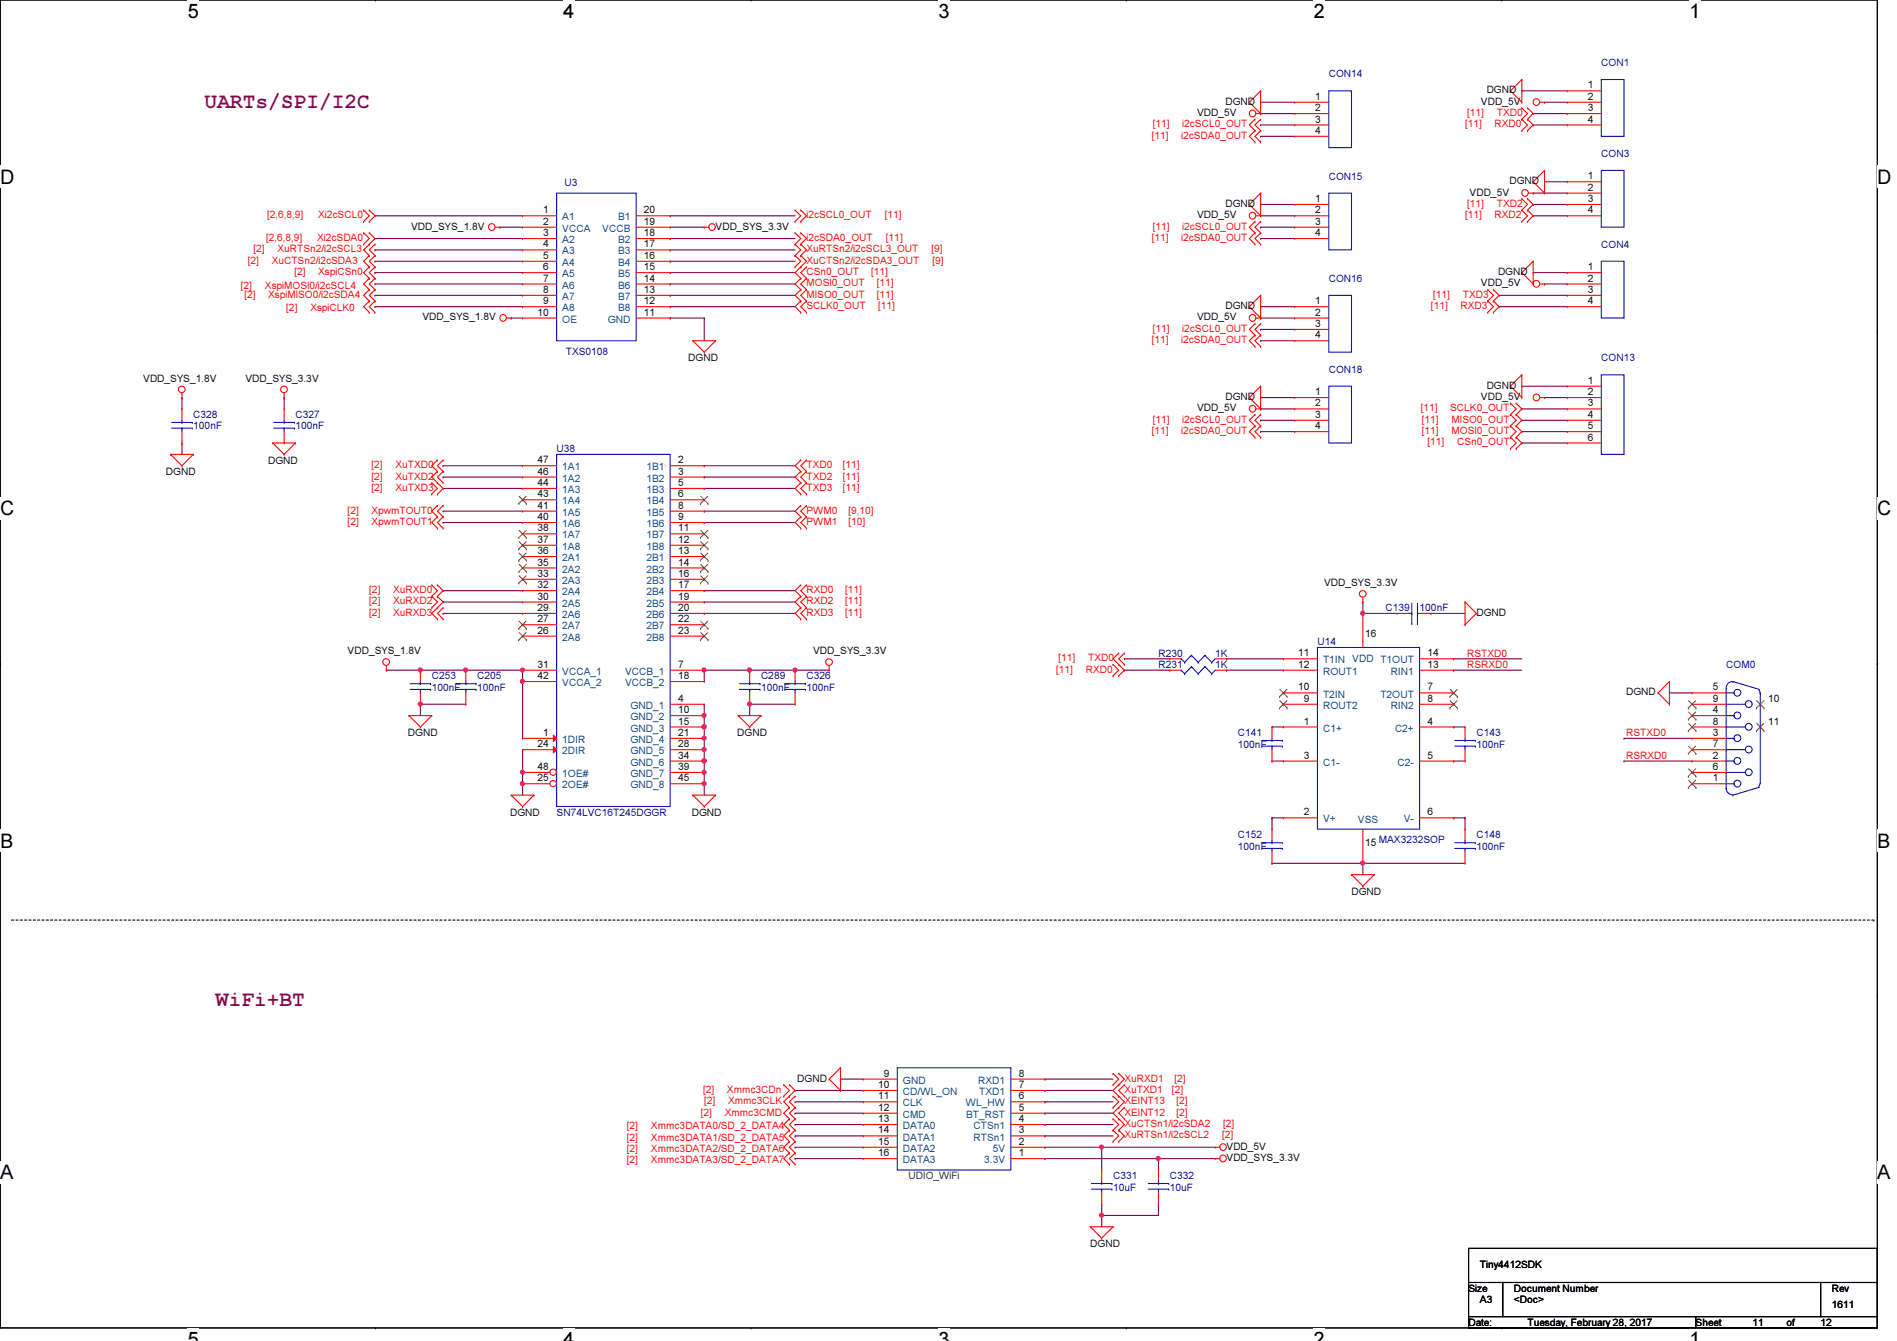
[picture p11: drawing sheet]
<svg xmlns="http://www.w3.org/2000/svg" width="297mm" height="210mm" viewBox="0 0 297 210" stroke-linecap="round" stroke-linejoin="round" font-family="sans-serif">
<defs><g id="words">
<g font-size="3.3" fill="#800080">
<text x="32" y="17">UARTs/SPI/I2C</text>
<text x="33.8" y="157.4">WiFi+BT</text>
</g>
<g font-size="3.1">
<text x="29.4" y="2.8">5</text>
<text x="88.2" y="2.8">4</text>
<text x="147" y="2.8">3</text>
<text x="205.7" y="2.8">2</text>
<text x="264.5" y="2.8">1</text>
<text x="0" y="28.7">D</text>
<text x="294" y="28.7">D</text>
<text x="0" y="80.7">C</text>
<text x="294" y="80.7">C</text>
<text x="0" y="132.7">B</text>
<text x="294" y="132.7">B</text>
<text x="0" y="184.6">A</text>
<text x="294" y="184.6">A</text>
<text x="29.4" y="210.7">5</text>
<text x="88.2" y="210.7">4</text>
<text x="147" y="210.7">3</text>
<text x="205.7" y="210.7">2</text>
<text x="264.5" y="210.7">1</text>
</g>
<g font-size="1.6" fill="#000080">
<text x="250.7" y="10.3">CON1</text>
<text x="208.1" y="12.1">CON14</text>
<text x="88.4" y="29.2">U3</text>
<text x="208.1" y="28.1">CON15</text>
<text x="250.7" y="24.6">CON3</text>
<text x="250.7" y="38.8">CON4</text>
<text x="208.1" y="44.1">CON16</text>
<text x="88.6" y="55.5">TXS0108</text>
<text x="208.1" y="58.3">CON18</text>
<text x="250.7" y="56.6">CON13</text>
<text x="30.3" y="65.4">C328</text>
<text x="46.3" y="65.4">C327</text>
<text x="30.3" y="67.2">100nF</text>
<text x="46.3" y="67.2">100nF</text>
<text x="87.2" y="70.8">U38</text>
<text x="217" y="95.7">C139</text>
<text x="222.3" y="95.7">100nF</text>
<text x="206.3" y="101">U14</text>
<text x="67.6" y="106.3">C253</text>
<text x="74.7" y="106.3">C205</text>
<text x="119.2" y="106.3">C289</text>
<text x="126.3" y="106.3">C326</text>
<text x="181.4" y="104.6">R231</text>
<text x="181.4" y="102.8">R230</text>
<text x="190.3" y="104.6">1K</text>
<text x="190.3" y="102.8">1K</text>
<text x="270.3" y="104.6">COM0</text>
<text x="67.6" y="108.1">100nF</text>
<text x="74.7" y="108.1">100nF</text>
<text x="119.2" y="108.1">100nF</text>
<text x="126.3" y="108.1">100nF</text>
<text x="193.8" y="115.2">C141</text>
<text x="193.8" y="117">100nF</text>
<text x="231.2" y="115.2">C143</text>
<text x="231.2" y="117">100nF</text>
<text x="87.2" y="127.7">SN74LVC16T245DGGR</text>
<text x="193.8" y="131.2">C152</text>
<text x="215.9" y="132">MAX3232SOP</text>
<text x="231.2" y="131.2">C148</text>
<text x="193.8" y="133">100nF</text>
<text x="231.2" y="133">100nF</text>
<text x="174.3" y="184.6">C331</text>
<text x="183.2" y="184.6">C332</text>
<text x="174.3" y="186.4">10uF</text>
<text x="183.2" y="186.4">10uF</text>
</g>
<g font-size="1.6">
<text x="191.9" y="16.4">DGND</text>
<text x="205.9" y="15.6">1</text>
<text x="205.9" y="17.4">2</text>
<text x="231.9" y="16.4">VDD_5V</text>
<text x="232.8" y="14.6">DGND</text>
<text x="248.6" y="13.8">1</text>
<text x="248.6" y="15.6">2</text>
<text x="248.6" y="17.4">3</text>
<text x="187.4" y="18.2">VDD_5V</text>
<text x="205.9" y="19.2">3</text>
<text x="205.9" y="21">4</text>
<text x="248.6" y="19.2">4</text>
<text x="236.3" y="28.8">DGND</text>
<text x="248.6" y="28.1">1</text>
<text x="248.6" y="29.8">2</text>
<text x="64.4" y="35.9">VDD_SYS_1.8V</text>
<text x="85" y="33.4">1</text>
<text x="85" y="35.2">2</text>
<text x="100.8" y="35.2">19</text>
<text x="100.8" y="33.4">20</text>
<text x="112.1" y="35.9">VDD_SYS_3.3V</text>
<text x="187.4" y="34.2">VDD_5V</text>
<text x="191.9" y="32.4">DGND</text>
<text x="205.9" y="31.6">1</text>
<text x="205.9" y="33.4">2</text>
<text x="205.9" y="35.2">3</text>
<text x="230.1" y="30.6">VDD_5V</text>
<text x="248.6" y="31.6">3</text>
<text x="248.6" y="33.4">4</text>
<text x="85" y="37">3</text>
<text x="85" y="38.7">4</text>
<text x="85" y="40.5">5</text>
<text x="100.8" y="40.5">16</text>
<text x="100.8" y="38.7">17</text>
<text x="100.8" y="37">18</text>
<text x="205.9" y="37">4</text>
<text x="85" y="42.3">6</text>
<text x="85" y="44.1">7</text>
<text x="85" y="45.8">8</text>
<text x="85" y="47.6">9</text>
<text x="100.8" y="47.6">12</text>
<text x="100.8" y="45.8">13</text>
<text x="100.8" y="44.1">14</text>
<text x="100.8" y="42.3">15</text>
<text x="205.9" y="47.6">1</text>
<text x="231.9" y="44.8">VDD_5V</text>
<text x="234.6" y="43.1">DGND</text>
<text x="248.6" y="42.3">1</text>
<text x="248.6" y="44.1">2</text>
<text x="248.6" y="45.8">3</text>
<text x="248.6" y="47.6">4</text>
<text x="66.2" y="50.2">VDD_SYS_1.8V</text>
<text x="84.2" y="49.4">10</text>
<text x="100.8" y="49.4">11</text>
<text x="187.4" y="50.2">VDD_5V</text>
<text x="191.9" y="48.4">DGND</text>
<text x="205.9" y="49.4">2</text>
<text x="205.9" y="51.2">3</text>
<text x="205.9" y="53">4</text>
<text x="22.4" y="59.8">VDD_SYS_1.8V</text>
<text x="38.4" y="59.8">VDD_SYS_3.3V</text>
<text x="107.8" y="56.6">DGND</text>
<text x="187.4" y="64.4">VDD_5V</text>
<text x="191.9" y="62.6">DGND</text>
<text x="205.9" y="61.8">1</text>
<text x="205.9" y="63.6">2</text>
<text x="205.9" y="65.4">3</text>
<text x="231.9" y="62.6">VDD_5V</text>
<text x="232.8" y="60.8">DGND</text>
<text x="248.6" y="60.1">1</text>
<text x="248.6" y="61.8">2</text>
<text x="248.6" y="63.6">3</text>
<text x="248.6" y="65.4">4</text>
<text x="205.9" y="67.2">4</text>
<text x="248.6" y="67.2">5</text>
<text x="248.6" y="69">6</text>
<text x="26" y="74.3">DGND</text>
<text x="42" y="72.6">DGND</text>
<text x="84.2" y="72.5">47</text>
<text x="84.2" y="74.3">46</text>
<text x="84.2" y="76.1">44</text>
<text x="84.2" y="77.9">43</text>
<text x="106.2" y="72.5">2</text>
<text x="106.2" y="74.3">3</text>
<text x="106.2" y="76.1">5</text>
<text x="106.2" y="77.9">6</text>
<text x="84.2" y="79.6">41</text>
<text x="84.2" y="81.4">40</text>
<text x="84.2" y="83.2">38</text>
<text x="106.2" y="79.6">8</text>
<text x="106.2" y="81.4">9</text>
<text x="106.2" y="83.2">11</text>
<text x="84.2" y="85">37</text>
<text x="84.2" y="86.7">36</text>
<text x="84.2" y="88.5">35</text>
<text x="106.2" y="85">12</text>
<text x="106.2" y="86.7">13</text>
<text x="106.2" y="88.5">14</text>
<text x="84.2" y="90.3">33</text>
<text x="84.2" y="92.1">32</text>
<text x="84.2" y="93.9">30</text>
<text x="84.2" y="95.6">29</text>
<text x="106.2" y="90.3">16</text>
<text x="106.2" y="92.1">17</text>
<text x="106.2" y="93.9">19</text>
<text x="106.2" y="95.6">20</text>
<text x="207.3" y="91.8">VDD_SYS_3.3V</text>
<text x="84.2" y="97.4">27</text>
<text x="84.2" y="99.2">26</text>
<text x="106.2" y="97.4">22</text>
<text x="106.2" y="99.2">23</text>
<text x="213.8" y="99.7">16</text>
<text x="231.2" y="96.4">DGND</text>
<text x="54.4" y="102.4">VDD_SYS_1.8V</text>
<text x="84.2" y="104.5">31</text>
<text x="84.2" y="106.3">42</text>
<text x="106.2" y="104.5">7</text>
<text x="106.2" y="106.3">18</text>
<text x="127.3" y="102.4">VDD_SYS_3.3V</text>
<text x="203.3" y="102.7">11</text>
<text x="203.3" y="104.5">12</text>
<text x="223.5" y="102.7">14</text>
<text x="223.5" y="104.5">13</text>
<text x="106.2" y="109.9">4</text>
<text x="106.2" y="111.6">10</text>
<text x="106.2" y="113.4">15</text>
<text x="203.3" y="108.1">10</text>
<text x="204.2" y="109.9">9</text>
<text x="204.2" y="113.4">1</text>
<text x="223.5" y="108.1">7</text>
<text x="223.5" y="109.9">8</text>
<text x="223.5" y="113.4">4</text>
<text x="254.6" y="108.8">DGND</text>
<text x="268.2" y="108.1">5</text>
<text x="268.2" y="109.9">9</text>
<text x="268.2" y="111.6">4</text>
<text x="268.2" y="113.4">8</text>
<text x="276.9" y="109.9">10</text>
<text x="276.9" y="113.4">11</text>
<text x="63.9" y="115.2">DGND</text>
<text x="84.2" y="117">24</text>
<text x="85" y="115.2">1</text>
<text x="106.2" y="115.2">21</text>
<text x="106.2" y="117">28</text>
<text x="106.2" y="118.7">34</text>
<text x="115.4" y="115.2">DGND</text>
<text x="204.2" y="118.7">3</text>
<text x="223.5" y="118.7">5</text>
<text x="268.2" y="115.2">3</text>
<text x="268.2" y="117">7</text>
<text x="268.2" y="118.7">2</text>
<text x="84.2" y="120.5">48</text>
<text x="84.2" y="122.3">25</text>
<text x="106.2" y="120.5">39</text>
<text x="106.2" y="122.3">45</text>
<text x="268.2" y="120.5">6</text>
<text x="268.2" y="122.3">1</text>
<text x="79.9" y="127.7">DGND</text>
<text x="108.3" y="127.7">DGND</text>
<text x="204.2" y="127.6">2</text>
<text x="223.5" y="127.6">6</text>
<text x="213.8" y="132.5">15</text>
<text x="211.6" y="140.1">DGND</text>
<text x="124.8" y="169.3">DGND</text>
<text x="137.5" y="170.3">10</text>
<text x="137.5" y="172.1">11</text>
<text x="137.5" y="173.9">12</text>
<text x="138.4" y="168.5">9</text>
<text x="159.5" y="172.1">6</text>
<text x="159.5" y="173.9">5</text>
<text x="159.5" y="170.3">7</text>
<text x="159.5" y="168.5">8</text>
<text x="137.5" y="175.6">13</text>
<text x="137.5" y="177.4">14</text>
<text x="137.5" y="179.2">15</text>
<text x="159.5" y="179.2">2</text>
<text x="159.5" y="177.4">3</text>
<text x="159.5" y="175.6">4</text>
<text x="192.1" y="180">VDD_5V</text>
<text x="137.5" y="181">16</text>
<text x="159.5" y="181">1</text>
<text x="192.1" y="181.7">VDD_SYS_3.3V</text>
<text x="170.7" y="195.2">DGND</text>
<text x="230" y="202.2">Size</text>
<text x="231.7" y="198.5">Tiny4412SDK</text>
<text x="231.7" y="204">A3</text>
<text x="237.1" y="204">&lt;Doc&gt;</text>
<text x="237.1" y="202.2">Document Number</text>
<text x="286.8" y="202.2">Rev</text>
<text x="230" y="207.5">Date:</text>
<text x="239.2" y="207.5">Tuesday, February 28, 2017</text>
<text x="265.5" y="207.5">Sheet</text>
<text x="274.4" y="207.5">11</text>
<text x="279.7" y="207.5">of</text>
<text x="285.1" y="207.5">12</text>
<text x="286.8" y="204.7">1611</text>
</g>
<g font-size="1.6" fill="#f00">
<text x="180.3" y="21.7">[11]</text>
<text x="180.5" y="19.9">[11]</text>
<text x="185" y="21.7">i2cSDA0_OUT</text>
<text x="185.1" y="19.9">i2cSCL0_OUT</text>
<text x="229.4" y="19.9">[11]</text>
<text x="229.7" y="18.2">[11]</text>
<text x="234" y="19.9">RXD0</text>
<text x="234.4" y="18.2">TXD0</text>
<text x="41.8" y="34.2">[2,6,8,9]</text>
<text x="49.8" y="34.2">Xi2cSCL0</text>
<text x="126.3" y="34.2">i2cSCL0_OUT</text>
<text x="138.6" y="34.2">[11]</text>
<text x="180.5" y="35.9">[11]</text>
<text x="185.1" y="35.9">i2cSCL0_OUT</text>
<text x="229.4" y="34.2">[11]</text>
<text x="229.7" y="32.4">[11]</text>
<text x="234" y="34.2">RXD2</text>
<text x="234.4" y="32.4">TXD2</text>
<text x="38.8" y="41.3">[2]</text>
<text x="39.7" y="39.5">[2]</text>
<text x="41.7" y="37.7">[2,6,8,9]</text>
<text x="42.5" y="41.3">XuCTSn2/i2cSDA3</text>
<text x="43.4" y="39.5">XuRTSn2/i2cSCL3</text>
<text x="49.7" y="37.7">Xi2cSDA0</text>
<text x="126.3" y="37.7">i2cSDA0_OUT</text>
<text x="126.3" y="41.3">XuCTSn2/i2cSDA3_OUT</text>
<text x="126.3" y="39.5">XuRTSn2/i2cSCL3_OUT</text>
<text x="138.7" y="37.7">[11]</text>
<text x="145.8" y="39.5">[9]</text>
<text x="146" y="41.3">[9]</text>
<text x="180.3" y="37.7">[11]</text>
<text x="185" y="37.7">i2cSDA0_OUT</text>
<text x="37.7" y="45.2">[2]</text>
<text x="38.3" y="46.6">[2]</text>
<text x="41.5" y="45.2">XspiMOSI0/i2cSCL4</text>
<text x="42" y="46.6">XspiMISO0/i2cSDA4</text>
<text x="46.1" y="43.1">[2]</text>
<text x="49.8" y="43.1">XspiCSn0</text>
<text x="126.3" y="44.8">MOSI0_OUT</text>
<text x="126.3" y="46.6">MISO0_OUT</text>
<text x="126.3" y="43.1">CSn0_OUT</text>
<text x="136.4" y="43.1">[11]</text>
<text x="137.3" y="44.8">[11]</text>
<text x="137.3" y="46.6">[11]</text>
<text x="224.4" y="46.6">[11]</text>
<text x="229.1" y="46.6">TXD3</text>
<text x="44.8" y="48.7">[2]</text>
<text x="48.6" y="48.7">XspiCLK0</text>
<text x="126.3" y="48.4">SCLK0_OUT</text>
<text x="137.5" y="48.4">[11]</text>
<text x="180.3" y="53.7">[11]</text>
<text x="180.5" y="51.9">[11]</text>
<text x="185" y="53.7">i2cSDA0_OUT</text>
<text x="185.1" y="51.9">i2cSCL0_OUT</text>
<text x="224.1" y="48.4">[11]</text>
<text x="228.7" y="48.4">RXD3</text>
<text x="222.5" y="64.4">[11]</text>
<text x="227.1" y="64.4">SCLK0_OUT</text>
<text x="180.3" y="67.9">[11]</text>
<text x="180.5" y="66.2">[11]</text>
<text x="185" y="67.9">i2cSDA0_OUT</text>
<text x="185.1" y="66.2">i2cSCL0_OUT</text>
<text x="222.6" y="67.9">[11]</text>
<text x="222.6" y="66.2">[11]</text>
<text x="223.5" y="69.7">[11]</text>
<text x="227.3" y="67.9">MOSI0_OUT</text>
<text x="227.3" y="66.2">MISO0_OUT</text>
<text x="228.2" y="69.7">CSn0_OUT</text>
<text x="58.2" y="73.3">[2]</text>
<text x="58.2" y="75.1">[2]</text>
<text x="58.2" y="76.8">[2]</text>
<text x="61.9" y="73.3">XuTXD0</text>
<text x="61.9" y="75.1">XuTXD2</text>
<text x="61.9" y="76.8">XuTXD3</text>
<text x="126.3" y="73.3">TXD0</text>
<text x="126.3" y="75.1">TXD2</text>
<text x="126.3" y="76.8">TXD3</text>
<text x="132" y="73.3">[11]</text>
<text x="132" y="75.1">[11]</text>
<text x="132" y="76.8">[11]</text>
<text x="54.4" y="80.4">[2]</text>
<text x="54.4" y="82.2">[2]</text>
<text x="58.2" y="80.4">XpwmTOUT0</text>
<text x="58.2" y="82.2">XpwmTOUT1</text>
<text x="126.3" y="80.4">PWM0</text>
<text x="126.3" y="82.2">PWM1</text>
<text x="132.8" y="80.4">[9,10]</text>
<text x="132.8" y="82.2">[10]</text>
<text x="57.8" y="94.6">[2]</text>
<text x="57.8" y="92.8">[2]</text>
<text x="61.5" y="94.6">XuRXD2</text>
<text x="61.5" y="92.8">XuRXD0</text>
<text x="126.3" y="94.6">RXD2</text>
<text x="126.3" y="92.8">RXD0</text>
<text x="132.3" y="94.6">[11]</text>
<text x="132.3" y="92.8">[11]</text>
<text x="57.8" y="96.4">[2]</text>
<text x="61.5" y="96.4">XuRXD3</text>
<text x="126.3" y="96.4">RXD3</text>
<text x="132.3" y="96.4">[11]</text>
<text x="165.4" y="105.3">[11]</text>
<text x="165.7" y="103.5">[11]</text>
<text x="170" y="105.3">RXD0</text>
<text x="170.4" y="103.5">TXD0</text>
<text x="229.7" y="102.8">RSTXD0</text>
<text x="229.7" y="104.6">RSRXD0</text>
<text x="254.6" y="115.2">RSTXD0</text>
<text x="254.6" y="118.8">RSRXD0</text>
<text x="110.1" y="171.1">[2]</text>
<text x="110.3" y="172.8">[2]</text>
<text x="113.8" y="171.1">Xmmc3CDn</text>
<text x="114" y="172.8">Xmmc3CLK</text>
<text x="176.1" y="171.1">XuTXD1</text>
<text x="176.1" y="169.3">XuRXD1</text>
<text x="176.1" y="172.8">XEINT13</text>
<text x="183.5" y="171.1">[2]</text>
<text x="183.9" y="169.3">[2]</text>
<text x="184.2" y="172.8">[2]</text>
<text x="98.2" y="176.7">[2]</text>
<text x="98.2" y="178.5">[2]</text>
<text x="101.9" y="176.7">Xmmc3DATA0/SD_2_DATA4</text>
<text x="101.9" y="178.5">Xmmc3DATA1/SD_2_DATA5</text>
<text x="109.7" y="174.6">[2]</text>
<text x="113.5" y="174.6">Xmmc3CMD</text>
<text x="176.1" y="176.4">XuCTSn1/i2cSDA2</text>
<text x="176.1" y="178.2">XuRTSn1/i2cSCL2</text>
<text x="176.1" y="174.6">XEINT12</text>
<text x="184.2" y="174.6">[2]</text>
<text x="191.3" y="178.2">[2]</text>
<text x="191.5" y="176.4">[2]</text>
<text x="98.2" y="180.3">[2]</text>
<text x="98.2" y="182.1">[2]</text>
<text x="101.9" y="180.3">Xmmc3DATA2/SD_2_DATA6</text>
<text x="101.9" y="182.1">Xmmc3DATA3/SD_2_DATA7</text>
</g>
<g font-size="1.6" fill="#004080">
<text x="88.1" y="34.5">A1</text>
<text x="96.8" y="34.5">B1</text>
<text x="88.1" y="36.3">VCCA</text>
<text x="88.1" y="38.1">A2</text>
<text x="88.1" y="39.8">A3</text>
<text x="88.1" y="41.6">A4</text>
<text x="94.3" y="36.3">VCCB</text>
<text x="96.8" y="41.6">B4</text>
<text x="96.8" y="39.8">B3</text>
<text x="96.8" y="38.1">B2</text>
<text x="88.1" y="43.4">A5</text>
<text x="88.1" y="45.2">A6</text>
<text x="88.1" y="46.9">A7</text>
<text x="96.8" y="46.9">B7</text>
<text x="96.8" y="45.2">B6</text>
<text x="96.8" y="43.4">B5</text>
<text x="88.1" y="48.7">A8</text>
<text x="88.1" y="50.5">OE</text>
<text x="95.2" y="50.5">GND</text>
<text x="96.8" y="48.7">B8</text>
<text x="88.1" y="73.6">1A1</text>
<text x="88.1" y="75.4">1A2</text>
<text x="88.1" y="77.2">1A3</text>
<text x="101.2" y="73.6">1B1</text>
<text x="101.2" y="75.4">1B2</text>
<text x="101.2" y="77.2">1B3</text>
<text x="88.1" y="79">1A4</text>
<text x="88.1" y="80.7">1A5</text>
<text x="88.1" y="82.5">1A6</text>
<text x="101.2" y="79">1B4</text>
<text x="101.2" y="80.7">1B5</text>
<text x="101.2" y="82.5">1B6</text>
<text x="88.1" y="84.3">1A7</text>
<text x="88.1" y="86.1">1A8</text>
<text x="88.1" y="87.8">2A1</text>
<text x="88.1" y="89.6">2A2</text>
<text x="101.2" y="84.3">1B7</text>
<text x="101.2" y="86.1">1B8</text>
<text x="101.2" y="87.8">2B1</text>
<text x="101.2" y="89.6">2B2</text>
<text x="88.1" y="91.4">2A3</text>
<text x="88.1" y="93.2">2A4</text>
<text x="88.1" y="95">2A5</text>
<text x="101.2" y="91.4">2B3</text>
<text x="101.2" y="93.2">2B4</text>
<text x="101.2" y="95">2B5</text>
<text x="88.1" y="96.7">2A6</text>
<text x="88.1" y="98.5">2A7</text>
<text x="88.1" y="100.3">2A8</text>
<text x="101.2" y="96.7">2B6</text>
<text x="101.2" y="98.5">2B7</text>
<text x="101.2" y="100.3">2B8</text>
<text x="88.1" y="105.6">VCCA_1</text>
<text x="88.1" y="107.4">VCCA_2</text>
<text x="97.9" y="105.6">VCCB_1</text>
<text x="97.9" y="107.4">VCCB_2</text>
<text x="207.2" y="103.8">T1IN VDD T1OUT</text>
<text x="207.2" y="105.6">ROUT1</text>
<text x="217.8" y="105.6">RIN1</text>
<text x="98.7" y="111">GND_1</text>
<text x="98.7" y="112.7">GND_2</text>
<text x="207.2" y="109.2">T2IN</text>
<text x="207.2" y="111">ROUT2</text>
<text x="216.2" y="109.2">T2OUT</text>
<text x="217.8" y="111">RIN2</text>
<text x="88.1" y="116.3">1DIR</text>
<text x="88.1" y="118.1">2DIR</text>
<text x="98.7" y="116.3">GND_4</text>
<text x="98.7" y="114.5">GND_3</text>
<text x="98.7" y="118.1">GND_5</text>
<text x="98.7" y="119.8">GND_6</text>
<text x="207.2" y="114.5">C1+</text>
<text x="207.2" y="119.8">C1-</text>
<text x="218.4" y="114.5">C2+</text>
<text x="218.8" y="119.8">C2-</text>
<text x="88.1" y="121.6">1OE#</text>
<text x="88.1" y="123.4">2OE#</text>
<text x="98.7" y="121.6">GND_7</text>
<text x="98.7" y="123.4">GND_8</text>
<text x="207.2" y="128.7">V+</text>
<text x="212.6" y="128.9">VSS</text>
<text x="219.8" y="128.7">V-</text>
<text x="141.4" y="169.6">GND</text>
<text x="141.4" y="171.4">CD/WL_ON</text>
<text x="141.4" y="173.2">CLK</text>
<text x="151.3" y="173.2">WL_HW</text>
<text x="153.2" y="169.6">RXD1</text>
<text x="153.3" y="171.4">TXD1</text>
<text x="141.4" y="175">CMD</text>
<text x="141.4" y="176.7">DATA0</text>
<text x="141.4" y="178.5">DATA1</text>
<text x="151.3" y="175">BT_RST</text>
<text x="152.4" y="178.5">RTSn1</text>
<text x="152.4" y="176.7">CTSn1</text>
<text x="141.4" y="180.3">DATA2</text>
<text x="141.4" y="182.1">DATA3</text>
<text x="154.1" y="182.1">3.3V</text>
<text x="155.4" y="180.3">5V</text>
</g>
<text font-size="1.6" fill="#004040" x="142.3" y="184.6">UDIO_WiFi</text>
</g></defs>
<path d="M0 0h294v207.9h-294z" fill="none" stroke="#000" stroke-width=".17"/>
<g fill="#fff">
<path d="M29.4 0h1.8v3.5h-1.8z"/>
<path d="M29.4 207.9h1.8v2h-1.8z"/>
</g>
<path d="M58.8 0h.1M58.8 207.9h.1" fill="none" stroke="#000" stroke-width=".17"/>
<g fill="#fff">
<path d="M88.2 0h1.7v3.5h-1.7z"/>
<path d="M88.2 207.9h1.7v2h-1.7z"/>
</g>
<path d="M117.6 0h.1M117.6 207.9h.1" fill="none" stroke="#000" stroke-width=".17"/>
<g fill="#fff">
<path d="M147 0h1.7v3.5h-1.7z"/>
<path d="M147 207.9h1.7v2h-1.7z"/>
</g>
<path d="M176.4 0h.1M176.4 207.9h.1" fill="none" stroke="#000" stroke-width=".17"/>
<g fill="#fff">
<path d="M205.7 0h1.8v3.5h-1.8z"/>
<path d="M205.7 207.9h1.8v2h-1.8z"/>
</g>
<path d="M235.2 0h.1M235.2 207.9h.1" fill="none" stroke="#000" stroke-width=".17"/>
<g fill="#fff">
<path d="M264.5 0h1.8v3.5h-1.8z"/>
<path d="M264.5 207.9h1.8v2h-1.8z"/>
<path d="M0 26h2.3v3.4h-2.3z"/>
<path d="M294 26h2.2v3.4h-2.2z"/>
<path d="M0 77.9h2.3v3.5h-2.3z"/>
<path d="M294 77.9h2.2v3.5h-2.2z"/>
</g>
<path d="M0 51.9h.1M294 51.9h.1" fill="none" stroke="#000" stroke-width=".17"/>
<g fill="#fff">
<path d="M0 129.9h2.1v3.4h-2.1z"/>
<path d="M294 129.9h2v3.4h-2z"/>
</g>
<path d="M0 103.9h.1M294 103.9h.1" fill="none" stroke="#000" stroke-width=".17"/>
<path d="M0 103.9h.1M294 103.9h.1" fill="none" stroke="#000" stroke-width=".16"/>
<g fill="#fff">
<path d="M0 181.8h2.1v3.5h-2.1z"/>
<path d="M294 181.8h2v3.5h-2z"/>
</g>
<path d="M0 155.9h.1M294 155.9h.1" fill="none" stroke="#000" stroke-width=".17"/>
<path d="M1.8 144h291.6M293.4 144h.1" fill="none" stroke="#000" stroke-width=".17" stroke-dasharray=".3 .3"/>
<path d="M124.5 104.9h.1M124.5 104.9h5.3" fill="none" stroke="#800040" stroke-width=".17"/>
<circle cx="124.5" cy="104.9" r=".32" fill="#f0f"/>
<circle cx="124.5" cy="104.9" r=".32" fill="none" stroke="#f0f" stroke-width=".17"/>
<path d="M72.9 104.9h.1M72.9 104.9h8.9" fill="none" stroke="#800040" stroke-width=".17"/>
<circle cx="81.8" cy="104.9" r=".32" fill="#f0f"/>
<circle cx="81.8" cy="104.9" r=".32" fill="none" stroke="#f0f" stroke-width=".17"/>
<circle cx="72.9" cy="104.9" r=".32" fill="#f0f"/>
<circle cx="72.9" cy="104.9" r=".32" fill="none" stroke="#f0f" stroke-width=".17"/>
<path d="M110.3 117.3h.1M110.3 117.3v1.8" fill="none" stroke="#800040" stroke-width=".17"/>
<circle cx="110.3" cy="119.1" r=".32" fill="#f0f"/>
<circle cx="110.3" cy="119.1" r=".32" fill="none" stroke="#f0f" stroke-width=".17"/>
<circle cx="110.3" cy="117.3" r=".32" fill="#f0f"/>
<circle cx="110.3" cy="117.3" r=".32" fill="none" stroke="#f0f" stroke-width=".17"/>
<path d="M110.3 122.7h.1M110.3 122.7v1.8" fill="none" stroke="#800040" stroke-width=".17"/>
<circle cx="110.3" cy="122.7" r=".32" fill="#f0f"/>
<circle cx="110.3" cy="122.7" r=".32" fill="none" stroke="#f0f" stroke-width=".17"/>
<path d="M110.3 112h.1M110.3 112v1.8" fill="none" stroke="#800040" stroke-width=".17"/>
<circle cx="110.3" cy="113.8" r=".32" fill="#f0f"/>
<circle cx="110.3" cy="113.8" r=".32" fill="none" stroke="#f0f" stroke-width=".17"/>
<circle cx="110.3" cy="112" r=".32" fill="#f0f"/>
<circle cx="110.3" cy="112" r=".32" fill="none" stroke="#f0f" stroke-width=".17"/>
<path d="M110.3 115.6h.1M110.3 115.6v1.7" fill="none" stroke="#800040" stroke-width=".17"/>
<circle cx="110.3" cy="115.5" r=".32" fill="#f0f"/>
<circle cx="110.3" cy="115.5" r=".32" fill="none" stroke="#f0f" stroke-width=".17"/>
<path d="M60.5 104.9h.1M60.5 104.9h5.3M81.8 104.9h.1M81.8 104.9v1.8M110.3 110.2h.1M110.3 104.9h.1M110.3 104.9v1.8M110.3 110.2v1.8" fill="none" stroke="#800040" stroke-width=".17"/>
<circle cx="65.8" cy="104.9" r=".32" fill="#f0f"/>
<circle cx="65.8" cy="104.9" r=".32" fill="none" stroke="#f0f" stroke-width=".17"/>
<path d="M65.8 104.9h.1M65.8 104.9h7.1M81.8 122.7h.1M81.8 122.7v1.8" fill="none" stroke="#800040" stroke-width=".17"/>
<circle cx="81.8" cy="122.7" r=".32" fill="#f0f"/>
<circle cx="81.8" cy="122.7" r=".32" fill="none" stroke="#f0f" stroke-width=".17"/>
<path d="M81.8 106.7h.1M81.8 106.7v8.9" fill="none" stroke="#800040" stroke-width=".17"/>
<circle cx="81.8" cy="106.7" r=".32" fill="#f0f"/>
<circle cx="81.8" cy="106.7" r=".32" fill="none" stroke="#f0f" stroke-width=".17"/>
<path d="M65.8 110.2h.1M65.8 110.2h7.1" fill="none" stroke="#800040" stroke-width=".17"/>
<circle cx="65.8" cy="110.2" r=".32" fill="#f0f"/>
<circle cx="65.8" cy="110.2" r=".32" fill="none" stroke="#f0f" stroke-width=".17"/>
<path d="M65.8 110.2h.1M65.8 110.2v1.8M117.4 110.2h.1M117.4 110.2h7.1" fill="none" stroke="#800040" stroke-width=".17"/>
<circle cx="117.4" cy="110.2" r=".32" fill="#f0f"/>
<circle cx="117.4" cy="110.2" r=".32" fill="none" stroke="#f0f" stroke-width=".17"/>
<path d="M110.3 104.9h.1M110.3 104.9h7.1M117.4 110.2h.1M117.4 110.2v1.8" fill="none" stroke="#800040" stroke-width=".17"/>
<circle cx="117.4" cy="104.9" r=".32" fill="#f0f"/>
<circle cx="117.4" cy="104.9" r=".32" fill="none" stroke="#f0f" stroke-width=".17"/>
<circle cx="110.3" cy="104.9" r=".32" fill="#f0f"/>
<circle cx="110.3" cy="104.9" r=".32" fill="none" stroke="#f0f" stroke-width=".17"/>
<path d="M81.8 117.3h.1M81.8 117.3v3.6M110.3 113.8h.1M110.3 113.8v1.8" fill="none" stroke="#800040" stroke-width=".17"/>
<circle cx="110.3" cy="113.8" r=".32" fill="#f0f"/>
<circle cx="110.3" cy="113.8" r=".32" fill="none" stroke="#f0f" stroke-width=".17"/>
<path d="M110.3 120.9h.1M110.3 120.9v1.8" fill="none" stroke="#800040" stroke-width=".17"/>
<circle cx="110.3" cy="120.9" r=".32" fill="#f0f"/>
<circle cx="110.3" cy="120.9" r=".32" fill="none" stroke="#f0f" stroke-width=".17"/>
<path d="M117.4 104.9h.1M117.4 104.9h7.1" fill="none" stroke="#800040" stroke-width=".17"/>
<circle cx="117.4" cy="104.9" r=".32" fill="#f0f"/>
<circle cx="117.4" cy="104.9" r=".32" fill="none" stroke="#f0f" stroke-width=".17"/>
<path d="M81.8 120.9h.1M81.8 120.9v1.8" fill="none" stroke="#800040" stroke-width=".17"/>
<circle cx="81.8" cy="120.9" r=".32" fill="#f0f"/>
<circle cx="81.8" cy="120.9" r=".32" fill="none" stroke="#f0f" stroke-width=".17"/>
<path d="M110.3 119.1h.1M110.3 119.1v1.8" fill="none" stroke="#800040" stroke-width=".17"/>
<circle cx="110.3" cy="119.1" r=".32" fill="#f0f"/>
<circle cx="110.3" cy="119.1" r=".32" fill="none" stroke="#f0f" stroke-width=".17"/>
<g fill="none" stroke="#800040" stroke-width=".17">
<path d="M197.4 17.8h.1M197.4 16h.1M197.4 19.6h.1M197.4 17.8h5.3M197.4 16h5.3M197.4 19.6h5.3M238.3 14.2h.1M238.3 14.2h7.1M240.1 17.8h.1M240.1 19.6h.1M240.1 17.8h5.3M240.1 19.6h5.3"/>
<path d="M241.8 16h.1M241.8 16h3.6M197.4 21.3h.1M197.4 33.8h.1M197.4 32h.1M197.4 37.3h.1M197.4 35.6h.1M197.4 32h5.3M197.4 33.8h5.3M197.4 21.3h5.3M197.4 37.3h5.3M197.4 35.6h5.3"/>
<path d="M240.1 32h.1M240.1 33.8h.1M240.1 30.2h.1M240.1 32h5.3M240.1 33.8h5.3M240.1 30.2h5.3M241.8 28.4h.1M241.8 28.4h3.6M197.4 49.8h.1M197.4 48h.1M197.4 53.3h.1M197.4 51.6h.1"/>
<path d="M197.4 48h5.3M197.4 49.8h5.3M197.4 53.3h5.3M197.4 51.6h5.3M234.7 46.2h.1M234.7 48h.1M234.7 46.2h10.7M234.7 48h10.7M240.1 42.7h.1M240.1 42.7h5.3M241.8 44.4h.1M241.8 44.4h3.6"/>
<path d="M69.4 72.9h.1M69.4 74.7h.1M69.4 76.5h.1M69.4 72.9h12.4M69.4 74.7h12.4M69.4 76.5h12.4M110.3 72.9h.1M110.3 74.7h.1M110.3 76.5h.1M110.3 72.9h14.2M110.3 74.7h14.2M110.3 76.5h14.2"/>
<path d="M197.4 64h.1M197.4 62.2h.1M197.4 67.6h.1M197.4 65.8h.1M197.4 62.2h5.3M197.4 67.6h5.3M197.4 65.8h5.3M197.4 64h5.3M238.3 60.5h.1M238.3 69.3h.1M238.3 67.6h.1M238.3 65.8h.1"/>
<path d="M238.3 64h.1M238.3 60.5h7.1M238.3 69.3h7.1M238.3 67.6h7.1M238.3 65.8h7.1M238.3 64h7.1M241.8 62.2h.1M241.8 62.2h3.6M69.4 94.2h.1M69.4 96h.1M69.4 92.5h.1M69.4 94.2h12.4"/>
<path d="M69.4 96h12.4M69.4 92.5h12.4M110.3 94.2h.1M110.3 96h.1M110.3 92.5h.1M110.3 94.2h14.2M110.3 96h14.2M110.3 92.5h14.2M213.4 96h.1M213.4 96h5.3M192.1 103.1h.1M192.1 103.1h8.9"/>
</g>
<circle cx="213.4" cy="96" r=".32" fill="#f0f"/>
<circle cx="213.4" cy="96" r=".32" fill="none" stroke="#f0f" stroke-width=".17"/>
<path d="M224.1 96h.1M224.1 96h5.3M192.1 104.9h.1M192.1 104.9h8.9M199.2 135.1h.1M199.2 135.1h30.2M213.4 135.1h.1M213.4 135.1v1.8M227.6 128h.1M227.6 128h1.8" fill="none" stroke="#800040" stroke-width=".17"/>
<circle cx="213.4" cy="135.1" r=".32" fill="#f0f"/>
<circle cx="213.4" cy="135.1" r=".32" fill="none" stroke="#f0f" stroke-width=".17"/>
<g fill="none" stroke="#800040" stroke-width=".17">
<path d="M58.7 33.8h.1M58.7 37.3h.1M58.7 39.1h.1M58.7 33.8h23.1M58.7 37.3h23.1M58.7 39.1h23.1M78.3 35.6h.1M78.3 35.6h3.5M104.9 35.6h.1M104.9 33.8h.1M104.9 37.3h.1M104.9 39.1h.1"/>
<path d="M104.9 35.6h5.4M104.9 33.8h19.6M104.9 37.3h19.6M104.9 39.1h19.6M58.7 40.9h.1M58.7 44.4h.1M58.7 48h.1M58.7 46.2h.1M58.7 42.7h.1M58.7 40.9h23.1M58.7 44.4h23.1M58.7 48h23.1"/>
<path d="M58.7 46.2h23.1M58.7 42.7h23.1M80 49.8h.1M80 49.8h1.8M104.9 49.8h.1M104.9 40.9h.1M104.9 42.7h.1M104.9 44.4h.1M104.9 48h.1M104.9 46.2h.1M104.9 49.8h5.4M104.9 40.9h19.6"/>
<path d="M104.9 44.4h19.6M104.9 48h19.6M104.9 46.2h19.6M104.9 42.7h19.6M110.3 49.8h.1M110.3 49.8v3.5M28.5 69.3h.1M28.5 62.2h.1M28.5 62.2v1.8M28.5 69.3v1.8M44.5 62.2h.1M44.5 62.2v1.8"/>
<path d="M69.4 80h.1M69.4 81.8h.1M69.4 80h12.4M69.4 81.8h12.4M110.3 80h.1M110.3 81.8h.1M110.3 80h14.2M110.3 81.8h14.2M213.4 94.2h.1M213.4 94.2v1.8M176.1 103.1h.1M176.1 104.9h.1"/>
<path d="M176.1 103.1h7.1M176.1 104.9h7.1M199.2 113.8h.1M199.2 119.1h.1M199.2 113.8h1.8M199.2 119.1h1.8M227.6 103.1h.1M227.6 104.9h.1M227.6 113.8h.1M227.6 119.1h.1M227.6 113.8h1.8M227.6 119.1h1.8"/>
<path d="M227.6 103.1h10.7M227.6 104.9h10.7M254.3 115.6h.1M254.3 119.1h.1M254.3 119.1h10.7M254.3 115.6h10.7M261.4 108.5h.1M261.4 108.5h3.6M199.2 128h.1M199.2 128h1.8M199.2 128v1.8M229.4 128h.1"/>
<path d="M229.4 128v1.8M181.4 181.4h.1M181.4 181.4h8.9"/>
</g>
<circle cx="181.4" cy="181.3" r=".32" fill="#f0f"/>
<circle cx="181.4" cy="181.3" r=".32" fill="none" stroke="#f0f" stroke-width=".17"/>
<path d="M172.5 179.6h.1M172.5 179.6h17.8" fill="none" stroke="#800040" stroke-width=".17"/>
<circle cx="172.5" cy="179.6" r=".32" fill="#f0f"/>
<circle cx="172.5" cy="179.6" r=".32" fill="none" stroke="#f0f" stroke-width=".17"/>
<g fill="none" stroke="#800040" stroke-width=".17">
<path d="M124.5 170.7h.1M124.5 172.5h.1M124.5 174.2h.1M124.5 176h.1M124.5 177.8h.1M124.5 179.6h.1M124.5 177.8h10.7M124.5 176h10.7M124.5 170.7h10.7M124.5 174.2h10.7M124.5 172.5h10.7M124.5 179.6h10.7"/>
<path d="M131.6 168.9h.1M131.6 168.9h3.6M163.6 177.8h.1M163.6 176h.1M163.6 170.7h.1M163.6 168.9h.1M163.6 174.2h.1M163.6 172.5h.1M163.6 179.6h.1M163.6 177.8h10.7M163.6 176h10.7M163.6 170.7h10.7"/>
<path d="M163.6 168.9h10.7M163.6 174.2h10.7M163.6 172.5h10.7M163.6 179.6h8.9M172.5 179.6h.1M172.5 179.6v3.5M124.5 181.4h.1M124.5 181.4h10.7M163.6 181.4h.1M163.6 181.4h17.8M172.5 190.2h.1M172.5 190.2v1.8"/>
<path d="M181.4 181.4h.1M181.4 181.4v1.7"/>
</g>
<circle cx="172.5" cy="190.2" r=".32" fill="#f0f"/>
<circle cx="172.5" cy="190.2" r=".32" fill="none" stroke="#f0f" stroke-width=".17"/>
<path d="M172.5 190.2h.1M172.5 188.5h.1M172.5 188.5v1.7M181.4 188.5h.1M181.4 188.5v1.7h-8.9" fill="none" stroke="#800040" stroke-width=".17"/>
<g fill="none" stroke="#f00" stroke-width=".17">
<path d="M195.6 16h.1M195.6 16l1.8 1.8M196.5 18.7h.1M196.5 18.7l-.9 .9 .9 .8M196.7 17.8h.7M197.4 17.8h.1M197.4 14.2h.1M197.4 18.7h.1M197.4 14.2v3.6M197.4 14.2l-1.8 1.8M197.4 18.7l-.9 .9 .9 .8M236.5 14.2h.1"/>
<path d="M236.5 14.2l1.8 1.8M238.3 16h.1M238.3 12.4h.1M238.3 16.9h.1M238.3 18.7h.1M238.3 12.4v3.6M238.3 12.4l-1.8 1.8M238.3 16.9l.9 .9-.9 .9M238.3 18.7l.9 .9-.9 .8M239.2 18.7h.1M239.2 16.9h.1M239.2 16.9l.9 .9-.9 .9"/>
<path d="M239.2 18.7l.9 .9-.9 .8M241.1 16h.7M241.8 16h.1M56.9 34.7h.1M56.9 32.9h.1M56.9 36.4h.1M56.9 38.2h.1M56.9 32.9l.9 .9-.9 .9M56.9 36.4l.9 .9-.9 .9M57.8 32.9h.1M57.8 34.7h.1M57.8 38.2h.1"/>
<path d="M57.8 36.4h.1M57.8 32.9l.9 .9-.9 .9M57.8 36.4l.9 .9-1.8 1.8 .9 .9M58.7 38.2h.1M58.7 38.2l-.9 .9 .9 .9M77.6 35.6h.7M78.3 35.6h.1M110.3 35.6h.1M110.3 35.6h.7M124.5 32.9h.1M124.5 34.7h.1M124.5 36.4h.1"/>
<path d="M124.5 38.2h.1M124.5 32.9l.9 .9-.9 .9M124.5 36.4l.9 .9-.9 .9M124.5 38.2l.9 .9-.9 .9M125.4 32.9h.1M125.4 34.7h.1M125.4 36.4h.1M125.4 38.2h.1M125.4 38.2l.9 .9-.9 .9M125.4 32.9l.9 .9-.9 .9M125.4 36.4l.9 .9-.9 .9M195.6 32h.1"/>
<path d="M195.6 32l1.8 1.8M196.5 22.2h.1M196.5 20.4h.1M196.5 38.2h.1M196.5 36.4h.1M196.5 34.7h.1M196.5 34.7l-.9 .9 .9 .8M196.5 20.4l-.9 .9 .9 .9M196.5 36.4l-.9 .9 .9 .9M196.7 33.8h.7M197.4 33.8h.1M197.4 30.2h.1"/>
<path d="M197.4 22.2h.1M197.4 20.4h.1M197.4 38.2h.1M197.4 36.4h.1M197.4 34.7h.1M197.4 30.2v3.6M197.4 30.2l-1.8 1.8M197.4 20.4l-.9 .9 .9 .9M197.4 36.4l-.9 .9 .9 .9M197.4 34.7l-.9 .9 .9 .8M238.3 31.1h.1M238.3 32.9h.1"/>
<path d="M238.3 34.7h.1M238.3 20.4h.1M238.3 31.1l.9 .9-.9 .9M238.3 32.9l.9 .9-.9 .9M239.2 32.9h.1M239.2 31.1h.1M239.2 34.7h.1M239.2 20.4h.1M239.2 31.1l.9 .9-.9 .9M239.2 32.9l.9 .9-.9 .9M239.3 30.2h.8M240.1 28.4h.1"/>
<path d="M240.1 30.2h.1M240.1 28.4l1.7 1.8M241.8 30.2h.1M241.8 26.7h.1M241.8 26.7v3.5M241.8 26.7l-1.7 1.7M57.8 43.6h.1M57.8 45.3h.1M57.8 47.1h.1M57.8 48.9h.1M57.8 41.8h.1M57.8 40h.1"/>
<path d="M57.8 43.6l-.9 .8 .9 .9M57.8 47.1l-.9 .9 .9 .9M57.8 45.3l-.9 .9 .9 .9M57.8 41.8l-.9 .9 .9 .9M57.8 40l-.9 .9 .9 .9M58.7 43.6h.1M58.7 45.3h.1M58.7 47.1h.1M58.7 48.9h.1M58.7 41.8h.1M58.7 40h.1M58.7 43.6l-.9 .8 .9 .9"/>
<path d="M58.7 47.1l-.9 .9 .9 .9M58.7 45.3l-.9 .9 .9 .9M58.7 41.8l-.9 .9 .9 .9M58.7 40l-.9 .9 .9 .9M79.3 49.8h.7M80 49.8h.1M108.5 53.3h.1M108.5 53.3h3.6M108.5 53.3l1.8 1.8M110.3 55.1h.1M112.1 53.3h.1M112.1 53.3l-1.8 1.8"/>
<path d="M124.5 40h.1M124.5 41.8h.1M124.5 40l.9 .9-.9 .9M125.4 43.6h.1M125.4 45.3h.1M125.4 47.1h.1M125.4 48.9h.1M125.4 41.8h.1M125.4 40h.1M125.4 43.6l-.9 .8 .9 .9M125.4 47.1l-.9 .9 .9 .9M125.4 45.3l-.9 .9 .9 .9"/>
<path d="M125.4 40l.9 .9-1.8 1.8 .9 .9M126.3 45.3h.1M126.3 43.6h.1M126.3 48.9h.1M126.3 47.1h.1M126.3 41.8h.1M126.3 43.6l-.9 .8 .9 .9M126.3 47.1l-.9 .9 .9 .9M126.3 45.3l-.9 .9 .9 .9M126.3 41.8l-.9 .9 .9 .9M195.6 48h.1M195.6 48l1.8 1.8"/>
<path d="M196.5 54.2h.1M196.5 52.5h.1M196.5 50.7h.1M196.5 52.5l-.9 .8 .9 .9M196.5 50.7l-.9 .9 .9 .9M196.7 49.8h.7M197.4 49.8h.1M197.4 46.2h.1M197.4 54.2h.1M197.4 52.5h.1M197.4 50.7h.1M197.4 46.2v3.6"/>
<path d="M197.4 46.2l-1.8 1.8M197.4 52.5l-.9 .8 .9 .9M197.4 50.7l-.9 .9 .9 .9M233 45.3h.1M233 47.1h.1M233 48.9h.1M233 45.3l.8 .9-.8 .9M233 47.1l.8 .9-.8 .9M233.8 47.1h.1M233.8 45.3h.1M233.8 48.9h.1M233.8 45.3l.9 .9-.9 .9"/>
<path d="M233.8 47.1l.9 .9-.9 .9M238.3 42.7h.1M238.3 58.7h.1M238.3 42.7l1.8 1.7M238.3 58.7v3.5M238.3 58.7l-1.8 1.8M240.1 44.4h.1M240.1 40.9h.1M240.1 40.9v3.5M240.1 40.9l-1.8 1.8M241.1 44.4h.7M241.8 44.4h.1"/>
<path d="M26.7 71.1h.1M26.7 71.1h3.6M26.7 71.1l1.8 1.8M28.5 72.9h.1M28.5 62.2h.1M28.5 61.5v.7M30.3 71.1h.1M30.3 71.1l-1.8 1.8M42.7 69.3h.1M42.7 69.3h3.6M42.7 69.3l1.8 1.8M44.5 71.1h.1"/>
<path d="M44.5 62.2h.1M44.5 61.5v.7M46.3 69.3h.1M46.3 69.3l-1.8 1.8M67.6 75.6h.1M67.6 77.3h.1M67.6 75.6l.9 .9-.9 .8M68.5 73.8h.1M68.5 72h.1M68.5 75.6h.1M68.5 77.3h.1M68.5 79.1h.1"/>
<path d="M68.5 72l-.9 .9 .9 .9M68.5 73.8l-.9 .9 1.8 1.8-.9 .8M68.5 79.1l-.9 .9 .9 .9M69.4 73.8h.1M69.4 72h.1M69.4 75.6h.1M69.4 79.1h.1M69.4 72l-.9 .9 .9 .9M69.4 73.8l-.9 .9 .9 .9M69.4 79.1l-.9 .9 .9 .9M125.4 72h.1M125.4 73.8h.1"/>
<path d="M125.4 75.6h.1M125.4 77.3h.1M125.4 79.1h.1M125.4 72l-.9 .9 .9 .9M125.4 73.8l-.9 .9 .9 .9M125.4 75.6l-.9 .9 .9 .8M125.4 79.1l-.9 .9 .9 .9M126.3 73.8h.1M126.3 72h.1M126.3 75.6h.1M126.3 77.3h.1M126.3 79.1h.1"/>
<path d="M126.3 72l-.9 .9 .9 .9M126.3 73.8l-.9 .9 .9 .9M126.3 75.6l-.9 .9 .9 .8M126.3 79.1l-.9 .9 .9 .9M195.6 62.2h.1M195.6 62.2l1.8 1.8M196.5 68.5h.1M196.5 66.7h.1M196.5 64.9h.1M196.5 66.7l-.9 .9 .9 .9M196.5 64.9l-.9 .9 .9 .9M196.7 64h.7"/>
<path d="M197.4 64h.1M197.4 60.5h.1M197.4 68.5h.1M197.4 66.7h.1M197.4 64.9h.1M197.4 60.5v3.5M197.4 60.5l-1.8 1.7M197.4 66.7l-.9 .9 .9 .9M197.4 64.9l-.9 .9 .9 .9M236.5 60.5h.1M236.5 66.7h.1M236.5 68.5h.1"/>
<path d="M236.5 64.9h.1M236.5 63.1h.1M236.5 70.2h.1M236.5 60.5l1.8 1.7M236.5 66.7l.9 .9-.9 .9M236.5 64.9l.9 .9-.9 .9M236.5 63.1l.9 .9-.9 .9M236.5 68.5l.9 .8-.9 .9M237.4 68.5h.1M237.4 66.7h.1M237.4 64.9h.1M237.4 63.1h.1"/>
<path d="M237.4 70.2h.1M237.4 66.7l.9 .9-.9 .9M237.4 64.9l.9 .9-.9 .9M237.4 63.1l.9 .9-.9 .9M237.4 68.5l.9 .8-.9 .9M238.3 62.2h.1M241.1 62.2h.7M241.8 62.2h.1M67.6 95.1h.1M67.6 93.3h.1M67.6 91.6h.1M67.6 93.3l.9 .9-.9 .9"/>
<path d="M67.6 91.6l.9 .9-.9 .8M68.5 93.3h.1M68.5 95.1h.1M68.5 96.9h.1M68.5 91.6h.1M68.5 80.9h.1M68.5 82.7h.1M68.5 93.3l.9 .9-1.8 1.8 .9 .9M68.5 91.6l.9 .9-.9 .8M68.5 80.9l-.9 .9 .9 .9M69.4 96.9h.1M69.4 95.1h.1"/>
<path d="M69.4 80.9h.1M69.4 82.7h.1M69.4 95.1l-.9 .9 .9 .9M69.4 80.9l-.9 .9 .9 .9M125.4 93.3h.1M125.4 95.1h.1M125.4 96.9h.1M125.4 91.6h.1M125.4 80.9h.1M125.4 82.7h.1M125.4 93.3l-.9 .9 .9 .9M125.4 95.1l-.9 .9 .9 .9"/>
<path d="M125.4 91.6l-.9 .9 .9 .8M125.4 80.9l-.9 .9 .9 .9M126.3 95.1h.1M126.3 93.3h.1M126.3 96.9h.1M126.3 91.6h.1M126.3 80.9h.1M126.3 82.7h.1M126.3 93.3l-.9 .9 .9 .9M126.3 95.1l-.9 .9 .9 .9M126.3 91.6l-.9 .9 .9 .8M126.3 80.9l-.9 .9 .9 .9"/>
<path d="M213.4 94.2h.1M213.4 93.5v.7M229.4 94.2h.1M229.4 97.8h.1M229.4 94.2v3.6M229.4 94.2l1.8 1.8M231.2 96h.1M231.2 96l-1.8 1.8M60.5 104.9h.1M60.5 104.2v.7M64 112h.1M64 112h3.6"/>
<path d="M64 112l1.8 1.8M65.8 113.8h.1M67.6 112h.1M67.6 112l-1.8 1.8M115.6 112h.1M115.6 112h3.6M115.6 112l1.8 1.8M117.4 113.8h.1M119.2 112h.1M119.2 112l-1.8 1.8M129.8 104.9h.1M129.8 104.2v.7"/>
<path d="M174.3 105.8h.1M174.3 104h.1M174.3 104l.9 .9-.9 .9M175.2 104h.1M175.2 102.2h.1M175.2 105.8h.1M175.2 102.2l-.9 .9 1.8 1.8-.9 .9M176.1 104h.1M176.1 102.2h.1M176.1 102.2l-.9 .9 .9 .9M229.4 113.8h.1M229.4 119.1h.1"/>
<path d="M229.4 113.8v1.8M229.4 117.3v1.8M259.6 108.5h.1M259.6 108.5l1.8 1.7M261.4 110.2h.1M261.4 106.7h.1M261.4 106.7v3.5M261.4 106.7l-1.8 1.8M80 124.5h.1M80 124.5h3.6M80 124.5l1.8 1.7M81.8 126.2h.1"/>
<path d="M83.6 124.5h.1M83.6 124.5l-1.8 1.7M108.5 124.5h.1M108.5 124.5h3.6M108.5 124.5l1.8 1.7M110.3 126.2h.1M112.1 124.5h.1M112.1 124.5l-1.8 1.7M211.6 136.9h.1M211.6 136.9h3.6M211.6 136.9l1.8 1.8M213.4 138.7h.1"/>
<path d="M215.2 136.9h.1M215.2 136.9l-1.8 1.8M122.7 169.8h.1M122.7 171.6h.1M122.7 169.8l.9 .9-.9 .9M123.6 171.6h.1M123.6 169.8h.1M123.6 173.4h.1M123.6 175.1h.1M123.6 176.9h.1M123.6 178.7h.1M123.6 175.1l-.9 .9 .9 .9"/>
<path d="M123.6 169.8l.9 .9-1.8 1.8 .9 .9M123.6 173.4l-.9 .8 .9 .9M123.6 176.9l-.9 .9 .9 .9M123.6 178.7l-.9 .9 .9 .9M124.5 171.6h.1M124.5 173.4h.1M124.5 175.1h.1M124.5 176.9h.1M124.5 178.7h.1M124.5 171.6l-.9 .9 .9 .9M124.5 173.4l-.9 .8 .9 .9M124.5 175.1l-.9 .9 .9 .9"/>
<path d="M124.5 176.9l-.9 .9 .9 .9M124.5 178.7l-.9 .9 .9 .9M129.8 168.9h.1M129.8 168.9l1.8 1.8M131.6 170.7h.1M131.6 167.1h.1M131.6 167.1v3.6M131.6 167.1l-1.8 1.8M174.3 169.8h.1M174.3 168h.1M174.3 175.1h.1M174.3 176.9h.1"/>
<path d="M174.3 178.7h.1M174.3 173.4h.1M174.3 171.6h.1M174.3 168l.9 .9-.9 .9M174.3 175.1l.9 .9-.9 .9M174.3 176.9l.9 .9-.9 .9M174.3 171.6l.9 .9-.9 .9M175.2 171.6h.1M175.2 169.8h.1M175.2 168h.1M175.2 175.1h.1M175.2 176.9h.1"/>
<path d="M175.2 178.7h.1M175.2 173.4h.1M175.2 168l.9 .9-1.8 1.8 1.8 1.8-1.8 1.7 1.8 1.8-.9 .9M175.2 176.9l.9 .9-.9 .9M176.1 169.8h.1M176.1 171.6h.1M176.1 173.4h.1M176.1 175.1h.1M176.1 169.8l-.9 .9 .9 .9M176.1 173.4l-.9 .8 .9 .9M190.3 179.6h.1M190.3 179.6h.7"/>
<path d="M123.6 180.5h.1M123.6 182.2h.1M123.6 180.5l-.9 .9 .9 .8M124.5 180.5h.1M124.5 182.2h.1M124.5 180.5l-.9 .9 .9 .8M170.7 192h.1M170.7 192h3.6M170.7 192l1.8 1.8M172.5 193.8h.1M174.3 192h.1M174.3 192l-1.8 1.8"/>
<path d="M190.3 181.4h.1M190.3 181.4h.7"/>
<circle cx="196.1" cy="17.8" r=".52"/>
<circle cx="240.6" cy="16" r=".52"/>
<circle cx="77" cy="35.5" r=".52"/>
<circle cx="111.5" cy="35.5" r=".52"/>
<circle cx="196.1" cy="33.8" r=".52"/>
<circle cx="238.8" cy="30.2" r=".52"/>
<circle cx="78.8" cy="49.8" r=".52"/>
<circle cx="196.1" cy="49.8" r=".52"/>
<circle cx="240.6" cy="44.4" r=".52"/>
<circle cx="28.5" cy="61" r=".52"/>
<circle cx="44.5" cy="61" r=".52"/>
<circle cx="196.1" cy="64" r=".52"/>
<circle cx="240.6" cy="62.2" r=".52"/>
<circle cx="213.4" cy="93" r=".52"/>
<circle cx="60.5" cy="103.6" r=".52"/>
<circle cx="129.8" cy="103.6" r=".52"/>
<circle cx="191.5" cy="179.6" r=".52"/>
<circle cx="191.5" cy="181.3" r=".52"/>
</g>
<path d="M230 195.4h.1M230 195.4v5.3M230 195.4h64M294 195.4h.1M294 195.4v5.3M230 200.7h5.3v5.4h-5.3zM230 206.1h35.5v1.8h-35.5zM235.3 200.7h49.8v5.4h-49.8zM265.5 206.1h28.5v1.8h-28.5zM285.1 200.7h8.9v5.4h-8.9zM294 200.7h.1" fill="none" stroke="#000" stroke-width=".17"/>
<path d="M87.2 71.1h17.7v55.1h-17.7zM227.8 116.8h3.2M227.8 115.9h3.2M229.4 115.9h.1M229.4 116.8h.1M229.4 115.6v.3M229.4 116.8v.5M231 116.8h.1M231 115.9h.1" fill="none" stroke="#00f" stroke-width=".17"/>
<path d="M86.7 115.1l.5 .5-.5 .5z" fill="#f00"/>
<g fill="none" stroke="#f00" stroke-width=".17">
<path d="M104.9 72.9h5.4M104.9 74.7h5.4M104.9 76.5h5.4M104.9 78.2h5.4M110.3 72.9h.1M110.3 74.7h.1M110.3 76.5h.1M110.3 78.2h.1M104.9 80h5.4M104.9 81.8h5.4M104.9 83.6h5.4M104.9 85.3h5.4"/>
<path d="M110.3 80h.1M110.3 81.8h.1M110.3 83.6h.1M110.3 85.3h.1M81.8 115.6h.1M81.8 115.6h5.4M86.7 115.1l.5 .5-.5 .5z"/>
</g>
<path d="M109.7 78.8h.1M109.7 77.7l1.2 1.1M110.8 77.7l-1.1 1.1M110.9 78.8h.1M109.7 84.2h.1M109.7 85.9h.1M109.7 83l1.2 1.2M109.7 84.8l1.2 1.1M110.8 83l-1.1 1.2M110.8 84.8l-1.1 1.1M110.9 84.2h.1M110.9 85.9h.1" fill="none" stroke="#804000" stroke-width=".16"/>
<path d="M86.7 116.8l.5 .5-.5 .6z" fill="#f00"/>
<g fill="none" stroke="#f00" stroke-width=".17">
<path d="M104.9 87.1h5.4M104.9 88.9h5.4M104.9 90.7h5.4M104.9 92.5h5.4M104.9 94.2h5.4M104.9 96h5.4M104.9 97.8h5.4M104.9 99.6h5.4M110.3 87.1h.1M110.3 88.9h.1M110.3 90.7h.1M110.3 92.5h.1"/>
<path d="M110.3 94.2h.1M110.3 96h.1M110.3 97.8h.1M110.3 99.6h.1M81.8 117.3h.1M81.8 117.3h5.4M86.7 116.8l.5 .5-.5 .6z"/>
</g>
<g fill="none" stroke="#804000" stroke-width=".16">
<path d="M109.7 87.7h.1M109.7 89.5h.1M109.7 91.3h.1M109.7 98.4h.1M109.7 86.6l1.2 1.1M109.7 88.3l1.2 1.2M109.7 90.1l1.2 1.2M109.7 97.2l1.2 1.2M109.7 99l1.2 1.2M110.8 86.6l-1.1 1.1M110.8 88.3l-1.1 1.2M110.8 90.1l-1.1 1.2"/>
<path d="M110.8 97.2l-1.1 1.2M110.8 99l-1.1 1.2M110.9 87.7h.1M110.9 89.5h.1M110.9 91.3h.1M110.9 98.4h.1M109.7 100.2h.1M110.9 100.2h.1"/>
</g>
<circle cx="86.6" cy="120.9" r=".5" fill="#fff"/>
<g fill="none" stroke="#f00" stroke-width=".17">
<path d="M81.8 120.9h.1M81.8 120.9h4.3"/>
<circle cx="86.6" cy="120.9" r=".5"/>
</g>
<circle cx="86.6" cy="122.7" r=".5" fill="#fff"/>
<g fill="none" stroke="#f00" stroke-width=".17">
<path d="M202.7 16h.1M202.7 17.8h.1M202.7 19.6h.1M202.7 16h5.4M202.7 17.8h5.4M202.7 19.6h5.4M245.4 14.2h.1M245.4 16h.1M245.4 17.8h.1M245.4 19.6h.1M245.4 16h5.3M245.4 17.8h5.3"/>
<path d="M245.4 19.6h5.3M245.4 14.2h5.3M81.8 33.8h.1M81.8 35.6h.1M81.8 37.3h.1M81.8 39.1h.1M81.8 33.8h5.4M81.8 35.6h5.4M81.8 37.3h5.4M81.8 39.1h5.4M99.6 33.8h5.3M99.6 35.6h5.3"/>
<path d="M99.6 37.3h5.3M99.6 39.1h5.3M104.9 39.1h.1M104.9 37.3h.1M104.9 35.6h.1M104.9 33.8h.1M202.7 21.3h.1M202.7 32h.1M202.7 33.8h.1M202.7 35.6h.1M202.7 37.3h.1M202.7 33.8h5.4"/>
<path d="M202.7 35.6h5.4M202.7 37.3h5.4M202.7 21.3h5.4M202.7 32h5.4M245.4 28.4h.1M245.4 30.2h.1M245.4 32h.1M245.4 33.8h.1M245.4 33.8h5.3M245.4 32h5.3M245.4 28.4h5.3M245.4 30.2h5.3"/>
<path d="M81.8 40.9h.1M81.8 42.7h.1M81.8 44.4h.1M81.8 46.2h.1M81.8 48h.1M81.8 49.8h.1M81.8 40.9h5.4M81.8 42.7h5.4M81.8 44.4h5.4M81.8 46.2h5.4M81.8 48h5.4M81.8 49.8h5.4"/>
<path d="M99.6 40.9h5.3M99.6 42.7h5.3M99.6 44.4h5.3M99.6 46.2h5.3M99.6 48h5.3M99.6 49.8h5.3M104.9 49.8h.1M104.9 48h.1M104.9 46.2h.1M104.9 44.4h.1M104.9 42.7h.1M104.9 40.9h.1"/>
<path d="M202.7 48h.1M202.7 49.8h.1M202.7 51.6h.1M202.7 53.3h.1M202.7 48h5.4M202.7 49.8h5.4M202.7 51.6h5.4M202.7 53.3h5.4M245.4 42.7h.1M245.4 44.4h.1M245.4 46.2h.1M245.4 48h.1"/>
<path d="M245.4 42.7h5.3M245.4 44.4h5.3M245.4 46.2h5.3M245.4 48h5.3M28.5 64h.1M28.5 69.3h.1M28.5 64v1.8M28.5 67.6v1.7M44.5 64h.1M44.5 69.3h.1M44.5 64v1.8M44.5 67.6v1.7"/>
<path d="M81.8 72.9h.1M81.8 74.7h.1M81.8 76.5h.1M81.8 78.2h.1M81.8 72.9h5.4M81.8 74.7h5.4M81.8 76.5h5.4M81.8 78.2h5.4M202.7 62.2h.1M202.7 64h.1M202.7 65.8h.1M202.7 67.6h.1"/>
<path d="M202.7 62.2h5.4M202.7 64h5.4M202.7 65.8h5.4M202.7 67.6h5.4M245.4 60.5h.1M245.4 62.2h.1M245.4 64h.1M245.4 65.8h.1M245.4 67.6h.1M245.4 69.3h.1M245.4 60.5h5.3M245.4 62.2h5.3"/>
<path d="M245.4 64h5.3M245.4 65.8h5.3M245.4 67.6h5.3M245.4 69.3h5.3M81.8 80h.1M81.8 81.8h.1M81.8 83.6h.1M81.8 85.3h.1M81.8 87.1h.1M81.8 88.9h.1M81.8 90.7h.1M81.8 92.5h.1"/>
<path d="M81.8 94.2h.1M81.8 96h.1M81.8 97.8h.1M81.8 99.6h.1M81.8 80h5.4M81.8 81.8h5.4M81.8 83.6h5.4M81.8 85.3h5.4M81.8 87.1h5.4M81.8 88.9h5.4M81.8 90.7h5.4M81.8 92.5h5.4"/>
<path d="M81.8 94.2h5.4M81.8 96h5.4M81.8 97.8h5.4M81.8 99.6h5.4M213.4 96h.1M213.4 96v5.3M218.7 96h.1M218.7 96h1.8M222.3 96h1.8M224.1 96h.1M65.8 104.9h.1M65.8 110.2h.1"/>
<path d="M65.8 104.9v1.8M65.8 108.5v1.7M72.9 104.9h.1M72.9 110.2h.1M72.9 104.9v1.8M72.9 108.5v1.7M81.8 104.9h.1M81.8 106.7h.1M81.8 104.9h5.4M81.8 106.7h5.4M104.9 104.9h5.4M104.9 106.7h5.4"/>
<path d="M104.9 110.2h5.4M104.9 112h5.4M104.9 115.6h5.4M104.9 113.8h5.4M104.9 117.3h5.4M104.9 119.1h5.4M110.3 104.9h.1M110.3 106.7h.1M110.3 110.2h.1M110.3 112h.1M110.3 115.6h.1M110.3 113.8h.1"/>
<path d="M110.3 117.3h.1M110.3 119.1h.1M117.4 104.9h.1M117.4 110.2h.1M117.4 104.9v1.8M117.4 108.5v1.7M124.5 104.9h.1M124.5 110.2h.1M124.5 104.9v1.8M124.5 108.5v1.7M183.2 104.9h.1M183.2 103.1h.1"/>
<path d="M183.2 104.9h1.8M183.2 103.1h1.8M190.3 104.9h1.8M190.3 103.1h1.8M192.1 104.9h.1M192.1 103.1h.1M199.2 113.8h.1M199.2 119.1h.1M199.2 113.8v1.8M199.2 117.3v1.8M201 103.1h.1M201 104.9h.1"/>
<path d="M201 108.5h.1M201 110.2h.1M201 113.8h.1M201 119.1h.1M201 104.9h5.3M201 110.2h5.3M201 113.8h5.3M201 119.1h5.3M201 103.1h5.3M201 108.5h5.3M222.3 104.9h5.3M222.3 110.2h5.3"/>
<path d="M222.3 113.8h5.3M222.3 119.1h5.3M222.3 103.1h5.3M222.3 108.5h5.3M227.6 103.1h.1M227.6 104.9h.1M227.6 108.5h.1M227.6 110.2h.1M227.6 113.8h.1M227.6 119.1h.1M265 108.5h.1M265 110.2h.1"/>
<path d="M265 112h.1M265 113.8h.1M265 115.6h.1M265 117.3h.1M265 119.1h.1M265 110.2h5.3M265 112h5.3M265 115.6h5.3M265 113.8h5.3M265 117.3h5.3M265 119.1h5.3M265 108.5h5.3"/>
<path d="M275.6 110.2h.1M275.6 113.8h.1M81.8 122.7h.1M81.8 122.7h4.3M104.9 122.7h5.4M104.9 120.9h5.4M110.3 120.9h.1M110.3 122.7h.1M199.2 129.8h.1M199.2 135.1h.1M199.2 129.8v1.8M199.2 133.3v1.8"/>
<path d="M201 128h.1M201 128h5.3M213.4 135.1h.1M213.4 129.8v5.3M222.3 128h5.3M227.6 128h.1M229.4 129.8h.1M229.4 135.1h.1M229.4 129.8v1.8M229.4 133.3v1.8M265 120.9h.1M265 122.7h.1"/>
<path d="M265 122.7h5.3M265 120.9h5.3M135.2 168.9h.1M135.2 170.7h.1M135.2 172.5h.1M135.2 174.2h.1M135.2 176h.1M135.2 177.8h.1M135.2 179.6h.1M135.2 179.6h5.3M135.2 177.8h5.3M135.2 176h5.3"/>
<path d="M135.2 172.5h5.3M135.2 174.2h5.3M135.2 170.7h5.3M135.2 168.9h5.3M158.3 179.6h5.3M158.3 177.8h5.3M158.3 176h5.3M158.3 172.5h5.3M158.3 174.2h5.3M158.3 170.7h5.3M158.3 168.9h5.3M163.6 179.6h.1"/>
<path d="M163.6 177.8h.1M163.6 176h.1M163.6 172.5h.1M163.6 174.2h.1M163.6 170.7h.1M163.6 168.9h.1M135.2 181.4h.1M135.2 181.4h5.3M158.3 181.4h5.3M163.6 181.4h.1M172.5 183.1h.1M172.5 188.5h.1"/>
<path d="M172.5 183.1v1.8M172.5 186.7v1.8M181.4 183.1h.1M181.4 188.5h.1M181.4 183.1v1.8M181.4 186.7v1.8"/>
<circle cx="86.6" cy="122.7" r=".5"/>
</g>
<g fill="none" stroke="#804000" stroke-width=".16">
<path d="M81.2 78.8h.1M81.3 77.7l1.1 1.1M82.4 77.7l-1.2 1.1M82.4 78.8h.1M81.2 84.2h.1M81.2 85.9h.1M81.2 87.7h.1M81.2 89.5h.1M81.2 91.3h.1M81.2 98.4h.1M81.3 83l1.1 1.2M81.3 84.8l1.1 1.1"/>
<path d="M81.3 86.6l1.1 1.1M81.3 88.3l1.1 1.2M81.3 90.1l1.1 1.2M81.3 97.2l1.1 1.2M81.3 99l1.1 1.2M82.4 83l-1.2 1.2M82.4 84.8l-1.2 1.1M82.4 86.6l-1.2 1.1M82.4 88.3l-1.2 1.2M82.4 90.1l-1.2 1.2M82.4 97.2l-1.2 1.2M82.4 99l-1.2 1.2"/>
<path d="M82.4 84.2h.1M82.4 85.9h.1M82.4 87.7h.1M82.4 89.5h.1M82.4 91.3h.1M82.4 98.4h.1M81.2 100.2h.1M82.4 100.2h.1M200.4 109.1h.1M200.4 110.8h.1M200.4 107.9l1.1 1.2M200.4 109.7l1.1 1.1"/>
<path d="M201.5 107.9l-1.1 1.2M201.5 109.7l-1.1 1.1M201.5 109.1h.1M201.5 110.8h.1M227 109.1h.1M227 110.8h.1M227.1 107.9l1.1 1.2M227.1 109.7l1.1 1.1M228.2 107.9l-1.2 1.2M228.2 109.7l-1.2 1.1M228.2 109.1h.1M228.2 110.8h.1"/>
<path d="M264.4 110.8h.1M264.4 112.6h.1M264.4 114.4h.1M264.4 117.9h.1M264.4 109.7l1.2 1.1M264.4 111.5l1.2 1.1M264.4 113.2l1.2 1.2M264.4 116.8l1.2 1.1M265.5 109.7l-1.1 1.1M265.5 111.5l-1.1 1.1M265.5 113.2l-1.1 1.2M265.5 116.8l-1.1 1.1"/>
<path d="M265.6 110.8h.1M265.6 112.6h.1M265.6 114.4h.1M265.6 117.9h.1M275 110.8h.1M275 114.4h.1M275.1 109.7l1.1 1.1M275.1 113.2l1.1 1.2M276.2 109.7l-1.2 1.1M276.2 113.2l-1.2 1.2M276.2 110.8h.1M276.2 114.4h.1"/>
<path d="M264.4 121.5h.1M264.4 123.3h.1M264.4 120.4l1.2 1.1M264.4 122.1l1.2 1.2M265.5 120.4l-1.1 1.1M265.5 122.1l-1.1 1.2M265.6 121.5h.1M265.6 123.3h.1"/>
</g>
<g fill="none" stroke="#00f" stroke-width=".17">
<path d="M208.1 14.2h3.5v8.9h-3.5zM250.7 12.4h3.6v8.9h-3.6zM87.2 30.2h12.4v23.1h-12.4zM208.1 30.2h3.5v8.9h-3.5zM250.7 26.7h3.6v8.9h-3.6zM208.1 46.2h3.5v8.9h-3.5zM250.7 58.7h3.6v12.4h-3.6zM250.7 40.9h3.6v8.9h-3.6zM26.9 67h3.2M26.9 66.1h3.2M28.5 66.1h.1M28.5 67h.1"/>
<path d="M28.5 65.8v.3M28.5 67v.6M30.1 67h.1M30.1 66.1h.1M42.9 67h3.2M42.9 66.1h3.2M44.5 66.1h.1M44.5 67h.1M44.5 65.8v.3M44.5 67v.6M46.1 67h.1M46.1 66.1h.1"/>
<path d="M208.1 60.5h3.5v8.8h-3.5zM220.5 96h.6M221.1 97.6h.1M221.1 96h.1M221.1 94.4v3.2M222 96h.1M222 97.6h.1M222 96h.3M222 94.4v3.2M64.2 107.9h3.2M64.2 107h3.2M65.8 107h.1"/>
<path d="M65.8 107.9h.1M65.8 106.7v.3M65.8 107.9v.6M67.4 107.9h.1M67.4 107h.1M71.3 107.9h3.2M71.3 107h3.2M72.9 107h.1M72.9 107.9h.1M72.9 106.7v.3M72.9 107.9v.6M74.5 107.9h.1"/>
<path d="M74.5 107h.1M115.8 107.9h3.2M115.8 107h3.2M117.4 107h.1M117.4 107.9h.1M117.4 106.7v.3M117.4 107.9v.6M119 107.9h.1M119 107h.1M122.9 107.9h3.2M122.9 107h3.2M124.5 107h.1"/>
<path d="M124.5 107.9h.1M124.5 106.7v.3M124.5 107.9v.6M126.1 107.9h.1M126.1 107h.1M185 104.9h.1M185 103.1h.1M185 104.9l.5 .6M185 103.1l.5 .6M185.5 105.5h.1M185.5 103.7h.1M186.6 104.4h.1"/>
<path d="M186.6 102.6h.1M186.6 104.4l1 1.1M186.6 104.4l-1.1 1.1M186.6 102.6l1 1.1M186.6 102.6l-1.1 1.1M187.6 105.5h.1M187.6 103.7h.1M188.7 104.4h.1M188.7 102.6h.1M188.7 104.4l1 1.1M188.7 104.4l-1.1 1.1M188.7 102.6l1 1.1"/>
<path d="M188.7 102.6l-1.1 1.1M189.7 105.5h.1M189.7 103.7h.1M190.3 104.9l-.6 .6M190.3 103.1l-.6 .6M197.6 116.8h3.2M197.6 115.9h3.2M199.2 115.9h.1M199.2 116.8h.1M199.2 115.6v.3M199.2 116.8v.5M200.8 116.8h.1"/>
<path d="M200.8 115.9h.1M206.3 101.3h16v28.5h-16zM270.3 110.2h.1M270.3 113.8h.1M270.3 117.3h.1M270.3 108.5h1.2M270.3 110.2h3M270.3 112h1.2M270.3 113.8h3M270.3 115.6h1.2M270.3 117.3h3M270.3 119.1h1.2"/>
<path d="M271.4 106.7h.1M271.4 106.7a1.01 1.01 0 0 0-1.1 1v15.7M271.4 106.7l4.1 1.2M271.5 108.5h.1M271.5 112h.1M271.5 115.6h.1M271.5 119.1h.1M275.4 107.9l.2 .6M275.6 108.5h.1M275.6 108.5v14.2M197.6 132.8h3.2M197.6 131.9h3.2"/>
<path d="M199.2 131.9h.1M199.2 132.8h.1M199.2 131.6v.3M199.2 132.8v.5M200.8 132.8h.1M200.8 131.9h.1M227.8 132.8h3.2M227.8 131.9h3.2M229.4 131.9h.1M229.4 132.8h.1M229.4 131.6v.3M229.4 132.8v.5"/>
<path d="M231 132.8h.1M231 131.9h.1M270.3 120.9h.1M270.3 123.4h.1M270.3 123.4a1.03 1.03 0 0 0 1.1 1M270.3 120.9h3M270.3 122.7h1.2M271.4 124.5h.1M271.5 122.7h.1M275.5 123.2l-4.1 1.3M275.6 122.7l-.2 .4M140.5 167.1h17.8v16h-17.8z"/>
<path d="M170.9 186.1h3.2M170.9 185.3h3.2M172.5 185.3h.1M172.5 186.1h.1M172.5 184.9v.4M172.5 186.1v.6M174.1 186.1h.1M174.1 185.3h.1M179.8 186.1h3.2M179.8 185.3h3.2M181.4 185.3h.1M181.4 186.1h.1"/>
<path d="M181.4 184.9v.4M181.4 186.1v.6M183 186.1h.1M183 185.3h.1"/>
<circle cx="272" cy="112" r=".54"/>
<circle cx="272" cy="115.5" r=".54"/>
<circle cx="272" cy="108.4" r=".54"/>
<circle cx="272" cy="119.1" r=".54"/>
<circle cx="273.8" cy="117.3" r=".54"/>
<circle cx="273.8" cy="113.8" r=".54"/>
<circle cx="273.8" cy="110.2" r=".54"/>
<circle cx="272" cy="122.7" r=".54"/>
<circle cx="273.8" cy="120.9" r=".54"/>
</g>
<circle cx="124.5" cy="104.9" r=".32" fill="#f0f"/>
<circle cx="124.5" cy="104.9" r=".32" fill="none" stroke="#f0f" stroke-width=".17"/>
<circle cx="81.8" cy="104.9" r=".32" fill="#f0f"/>
<circle cx="81.8" cy="104.9" r=".32" fill="none" stroke="#f0f" stroke-width=".17"/>
<circle cx="72.9" cy="104.9" r=".32" fill="#f0f"/>
<circle cx="72.9" cy="104.9" r=".32" fill="none" stroke="#f0f" stroke-width=".17"/>
<circle cx="110.3" cy="119.1" r=".32" fill="#f0f"/>
<circle cx="110.3" cy="119.1" r=".32" fill="none" stroke="#f0f" stroke-width=".17"/>
<circle cx="110.3" cy="117.3" r=".32" fill="#f0f"/>
<circle cx="110.3" cy="117.3" r=".32" fill="none" stroke="#f0f" stroke-width=".17"/>
<circle cx="110.3" cy="122.7" r=".32" fill="#f0f"/>
<circle cx="110.3" cy="122.7" r=".32" fill="none" stroke="#f0f" stroke-width=".17"/>
<circle cx="110.3" cy="113.8" r=".32" fill="#f0f"/>
<circle cx="110.3" cy="113.8" r=".32" fill="none" stroke="#f0f" stroke-width=".17"/>
<circle cx="110.3" cy="112" r=".32" fill="#f0f"/>
<circle cx="110.3" cy="112" r=".32" fill="none" stroke="#f0f" stroke-width=".17"/>
<circle cx="110.3" cy="115.5" r=".32" fill="#f0f"/>
<circle cx="110.3" cy="115.5" r=".32" fill="none" stroke="#f0f" stroke-width=".17"/>
<circle cx="65.8" cy="104.9" r=".32" fill="#f0f"/>
<circle cx="65.8" cy="104.9" r=".32" fill="none" stroke="#f0f" stroke-width=".17"/>
<circle cx="81.8" cy="122.7" r=".32" fill="#f0f"/>
<circle cx="81.8" cy="122.7" r=".32" fill="none" stroke="#f0f" stroke-width=".17"/>
<circle cx="81.8" cy="106.7" r=".32" fill="#f0f"/>
<circle cx="81.8" cy="106.7" r=".32" fill="none" stroke="#f0f" stroke-width=".17"/>
<circle cx="65.8" cy="110.2" r=".32" fill="#f0f"/>
<circle cx="65.8" cy="110.2" r=".32" fill="none" stroke="#f0f" stroke-width=".17"/>
<circle cx="117.4" cy="110.2" r=".32" fill="#f0f"/>
<circle cx="117.4" cy="110.2" r=".32" fill="none" stroke="#f0f" stroke-width=".17"/>
<circle cx="117.4" cy="104.9" r=".32" fill="#f0f"/>
<circle cx="117.4" cy="104.9" r=".32" fill="none" stroke="#f0f" stroke-width=".17"/>
<circle cx="110.3" cy="104.9" r=".32" fill="#f0f"/>
<circle cx="110.3" cy="104.9" r=".32" fill="none" stroke="#f0f" stroke-width=".17"/>
<circle cx="110.3" cy="113.8" r=".32" fill="#f0f"/>
<circle cx="110.3" cy="113.8" r=".32" fill="none" stroke="#f0f" stroke-width=".17"/>
<circle cx="110.3" cy="120.9" r=".32" fill="#f0f"/>
<circle cx="110.3" cy="120.9" r=".32" fill="none" stroke="#f0f" stroke-width=".17"/>
<circle cx="117.4" cy="104.9" r=".32" fill="#f0f"/>
<circle cx="117.4" cy="104.9" r=".32" fill="none" stroke="#f0f" stroke-width=".17"/>
<circle cx="81.8" cy="120.9" r=".32" fill="#f0f"/>
<circle cx="81.8" cy="120.9" r=".32" fill="none" stroke="#f0f" stroke-width=".17"/>
<circle cx="110.3" cy="119.1" r=".32" fill="#f0f"/>
<circle cx="110.3" cy="119.1" r=".32" fill="none" stroke="#f0f" stroke-width=".17"/>
<circle cx="213.4" cy="96" r=".32" fill="#f0f"/>
<circle cx="213.4" cy="96" r=".32" fill="none" stroke="#f0f" stroke-width=".17"/>
<circle cx="213.4" cy="135.1" r=".32" fill="#f0f"/>
<circle cx="213.4" cy="135.1" r=".32" fill="none" stroke="#f0f" stroke-width=".17"/>
<circle cx="181.4" cy="181.3" r=".32" fill="#f0f"/>
<circle cx="181.4" cy="181.3" r=".32" fill="none" stroke="#f0f" stroke-width=".17"/>
<circle cx="172.5" cy="179.6" r=".32" fill="#f0f"/>
<circle cx="172.5" cy="179.6" r=".32" fill="none" stroke="#f0f" stroke-width=".17"/>
<circle cx="172.5" cy="190.2" r=".32" fill="#f0f"/>
<circle cx="172.5" cy="190.2" r=".32" fill="none" stroke="#f0f" stroke-width=".17"/>
<use href="#words"/>
</svg>
